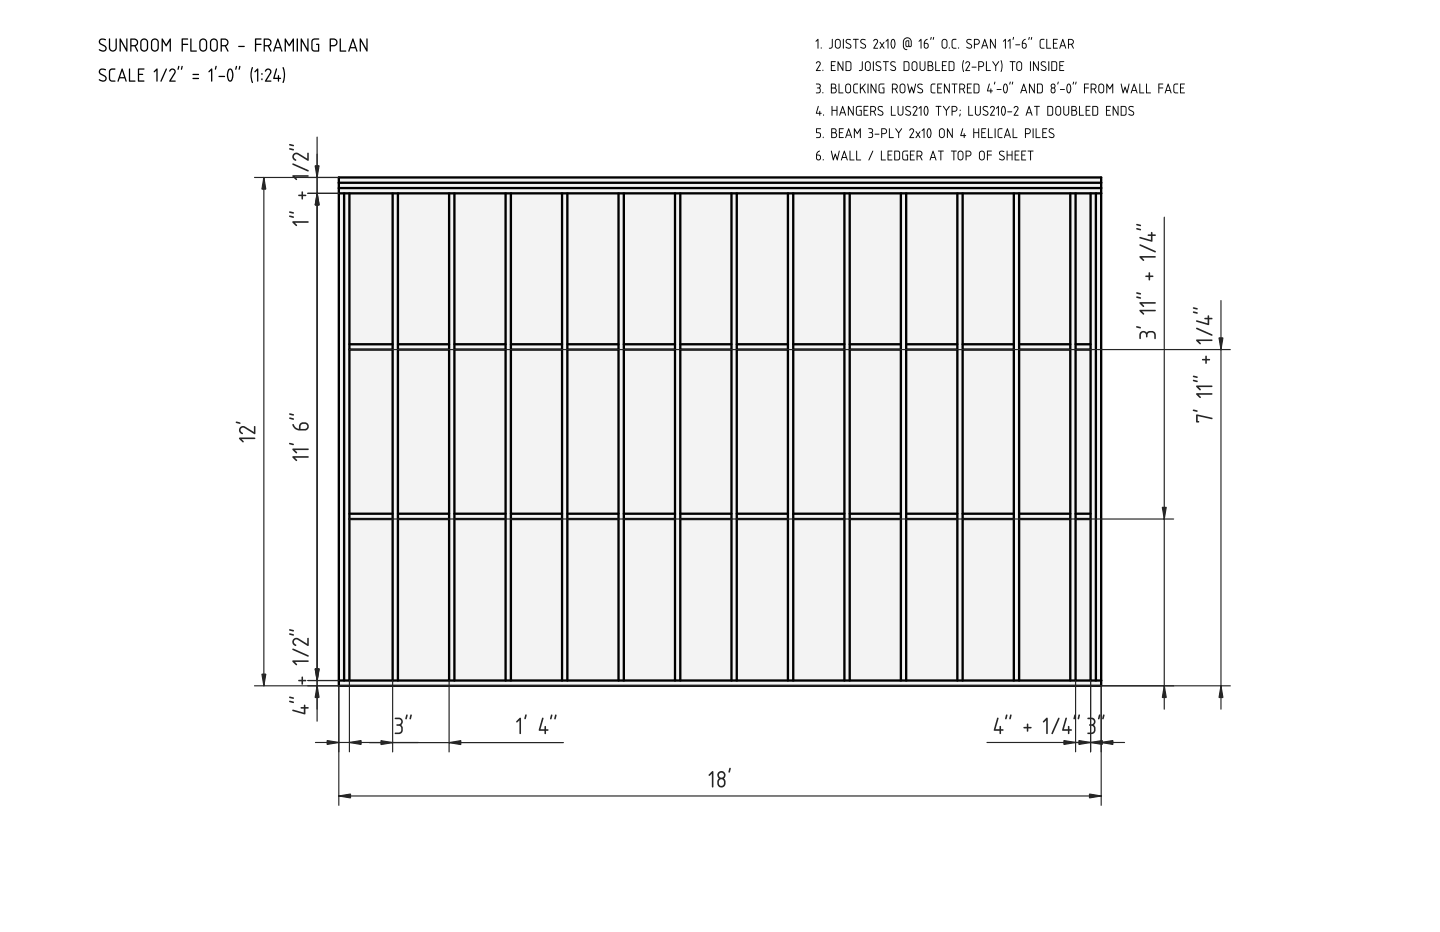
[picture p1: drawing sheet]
<svg xmlns="http://www.w3.org/2000/svg" width="432mm" height="279mm" viewBox="0 0 432 279" stroke-linecap="round" stroke-linejoin="round" font-family="sans-serif">
<g fill="#f1f3f5">
<path d="M101.6 53.2h228.6v152.4h-228.6z" fill-rule="evenodd"/>
<path d="M204 104.8h15.3v49.2h-15.3z" fill-rule="evenodd"/>
<path d="M187.1 104.8h15.3v49.2h-15.3z" fill-rule="evenodd"/>
<path d="M237.9 104.8h15.3v49.2h-15.3z" fill-rule="evenodd"/>
<path d="M220.9 104.8h15.4v49.2h-15.4z" fill-rule="evenodd"/>
<path d="M288.7 104.8h15.3v49.2h-15.3z" fill-rule="evenodd"/>
<path d="M254.8 104.8h15.3v49.2h-15.3z" fill-rule="evenodd"/>
<path d="M153.2 104.8h15.3v49.2h-15.3z" fill-rule="evenodd"/>
<path d="M119.3 104.8h15.4v49.2h-15.4z" fill-rule="evenodd"/>
<path d="M271.7 104.8h15.4v49.2h-15.4z" fill-rule="evenodd"/>
<path d="M170.1 104.8h15.4v49.2h-15.4z" fill-rule="evenodd"/>
<path d="M305.6 104.8h15.3v49.2h-15.3z" fill-rule="evenodd"/>
<path d="M136.3 104.8h15.3v49.2h-15.3z" fill-rule="evenodd"/>
<path d="M204 155.6h15.3v48.4h-15.3z" fill-rule="evenodd"/>
<path d="M237.9 155.6h15.3v48.4h-15.3z" fill-rule="evenodd"/>
<path d="M187.1 155.6h15.3v48.4h-15.3z" fill-rule="evenodd"/>
<path d="M271.7 155.6h15.4v48.4h-15.4z" fill-rule="evenodd"/>
<path d="M220.9 155.6h15.4v48.4h-15.4z" fill-rule="evenodd"/>
<path d="M288.7 155.6h15.3v48.4h-15.3z" fill-rule="evenodd"/>
<path d="M254.8 155.6h15.3v48.4h-15.3z" fill-rule="evenodd"/>
<path d="M153.2 155.6h15.3v48.4h-15.3z" fill-rule="evenodd"/>
<path d="M119.3 155.6h15.4v48.4h-15.4z" fill-rule="evenodd"/>
<path d="M170.1 155.6h15.4v48.4h-15.4z" fill-rule="evenodd"/>
<path d="M136.3 155.6h15.3v48.4h-15.3z" fill-rule="evenodd"/>
<path d="M305.6 155.6h15.3v48.4h-15.3z" fill-rule="evenodd"/>
<path d="M204 58h15.3v45.2h-15.3z" fill-rule="evenodd"/>
<path d="M237.9 58h15.3v45.2h-15.3z" fill-rule="evenodd"/>
<path d="M187.1 58h15.3v45.2h-15.3z" fill-rule="evenodd"/>
<path d="M220.9 58h15.4v45.2h-15.4z" fill-rule="evenodd"/>
<path d="M271.7 58h15.4v45.2h-15.4z" fill-rule="evenodd"/>
<path d="M254.8 58h15.3v45.2h-15.3z" fill-rule="evenodd"/>
<path d="M153.2 58h15.3v45.2h-15.3z" fill-rule="evenodd"/>
<path d="M288.7 58h15.3v45.2h-15.3z" fill-rule="evenodd"/>
<path d="M119.3 58h15.4v45.2h-15.4z" fill-rule="evenodd"/>
<path d="M170.1 58h15.4v45.2h-15.4z" fill-rule="evenodd"/>
<path d="M136.3 58h15.3v45.2h-15.3z" fill-rule="evenodd"/>
<path d="M305.6 58h15.3v45.2h-15.3z" fill-rule="evenodd"/>
<path d="M104.8 104.8h12.9v49.2h-12.9z" fill-rule="evenodd"/>
<path d="M104.8 155.6h12.9v48.4h-12.9z" fill-rule="evenodd"/>
<path d="M104.8 58h12.9v45.2h-12.9z" fill-rule="evenodd"/>
<path d="M101.6 204h228.6v1.6h-228.6z" fill-rule="evenodd"/>
<path d="M101.6 53.2h228.6v1.6h-228.6z" fill-rule="evenodd"/>
<path d="M101.6 56.4h228.6v1.6h-228.6z" fill-rule="evenodd"/>
<path d="M101.6 54.8h228.6v1.6h-228.6z" fill-rule="evenodd"/>
<path d="M304 58h1.6v146h-1.6z" fill-rule="evenodd"/>
<path d="M327 58h1.6v146h-1.6z" fill-rule="evenodd"/>
<path d="M103.2 58h1.6v146h-1.6z" fill-rule="evenodd"/>
<path d="M168.5 58h1.6v146h-1.6z" fill-rule="evenodd"/>
<path d="M328.6 58h1.6v146h-1.6z" fill-rule="evenodd"/>
<path d="M101.6 58h1.6v146h-1.6z" fill-rule="evenodd"/>
<path d="M320.9 58h1.6v146h-1.6z" fill-rule="evenodd"/>
<path d="M134.7 58h1.6v146h-1.6z" fill-rule="evenodd"/>
<path d="M287.1 58h1.6v146h-1.6z" fill-rule="evenodd"/>
<path d="M117.7 58h1.6v146h-1.6z" fill-rule="evenodd"/>
<path d="M270.1 58h1.6v146h-1.6z" fill-rule="evenodd"/>
<path d="M151.6 58h1.6v146h-1.6z" fill-rule="evenodd"/>
<path d="M219.3 58h1.6v146h-1.6z" fill-rule="evenodd"/>
<path d="M236.3 58h1.6v146h-1.6z" fill-rule="evenodd"/>
<path d="M185.5 58h1.6v146h-1.6z" fill-rule="evenodd"/>
<path d="M202.4 58h1.6v146h-1.6z" fill-rule="evenodd"/>
<path d="M253.2 58h1.6v146h-1.6z" fill-rule="evenodd"/>
<path d="M322.5 104.8h4.5v49.2h-4.5z" fill-rule="evenodd"/>
<path d="M322.5 155.6h4.5v48.4h-4.5z" fill-rule="evenodd"/>
<path d="M322.5 58h4.5v45.2h-4.5z" fill-rule="evenodd"/>
<path d="M237.9 103.2h15.3v1.6h-15.3z" fill-rule="evenodd"/>
<path d="M237.9 154h15.3v1.6h-15.3z" fill-rule="evenodd"/>
<path d="M187.1 154h15.3v1.6h-15.3z" fill-rule="evenodd"/>
<path d="M187.1 103.2h15.3v1.6h-15.3z" fill-rule="evenodd"/>
<path d="M220.9 103.2h15.4v1.6h-15.4z" fill-rule="evenodd"/>
<path d="M220.9 154h15.4v1.6h-15.4z" fill-rule="evenodd"/>
<path d="M204 103.2h15.3v1.6h-15.3z" fill-rule="evenodd"/>
<path d="M204 154h15.3v1.6h-15.3z" fill-rule="evenodd"/>
<path d="M288.7 154h15.3v1.6h-15.3z" fill-rule="evenodd"/>
<path d="M119.3 154h15.4v1.6h-15.4z" fill-rule="evenodd"/>
<path d="M119.3 103.2h15.4v1.6h-15.4z" fill-rule="evenodd"/>
<path d="M271.7 103.2h15.4v1.6h-15.4z" fill-rule="evenodd"/>
<path d="M271.7 154h15.4v1.6h-15.4z" fill-rule="evenodd"/>
<path d="M153.2 154h15.3v1.6h-15.3z" fill-rule="evenodd"/>
<path d="M153.2 103.2h15.3v1.6h-15.3z" fill-rule="evenodd"/>
<path d="M288.7 103.2h15.3v1.6h-15.3z" fill-rule="evenodd"/>
<path d="M254.8 103.2h15.3v1.6h-15.3z" fill-rule="evenodd"/>
<path d="M170.1 103.2h15.4v1.6h-15.4z" fill-rule="evenodd"/>
<path d="M170.1 154h15.4v1.6h-15.4z" fill-rule="evenodd"/>
<path d="M254.8 154h15.3v1.6h-15.3z" fill-rule="evenodd"/>
<path d="M136.3 154h15.3v1.6h-15.3z" fill-rule="evenodd"/>
<path d="M136.3 103.2h15.3v1.6h-15.3z" fill-rule="evenodd"/>
<path d="M305.6 103.2h15.3v1.6h-15.3z" fill-rule="evenodd"/>
<path d="M305.6 154h15.3v1.6h-15.3z" fill-rule="evenodd"/>
<path d="M104.8 154h12.9v1.6h-12.9z" fill-rule="evenodd"/>
<path d="M104.8 103.2h12.9v1.6h-12.9z" fill-rule="evenodd"/>
<path d="M322.5 154h4.5v1.6h-4.5z" fill-rule="evenodd"/>
<path d="M322.5 103.2h4.5v1.6h-4.5z" fill-rule="evenodd"/>
</g>
<g fill="none" stroke="#000" stroke-width=".7">
<path d="M101.6 53.2h228.6v152.4h-228.6zM101.6 58h228.6M101.6 56.4h228.6M101.6 54.8h228.6M103.2 58v146M104.8 58v146M117.7 58v146M119.3 58v146M134.7 58v146M136.3 58v146M151.6 58v146M153.2 58v146"/>
<path d="M168.5 58v146M170.1 58v146M185.5 58v146M187.1 58v146M202.4 58v146M204 58v146M219.3 58v146M220.9 58v146M236.3 58v146M237.9 58v146M253.2 58v146M254.8 58v146"/>
<path d="M270.1 58v146M271.7 58v146M287.1 58v146M288.7 58v146M304 58v146M305.6 58v146M320.9 58v146M322.5 58v146M327 58v146M328.6 58v146M104.8 104.8h12.9M104.8 103.2h12.9"/>
<path d="M119.3 104.8h15.4M119.3 103.2h15.4M136.3 104.8h15.3M136.3 103.2h15.3M153.2 104.8h15.3M153.2 103.2h15.3M170.1 104.8h15.4M170.1 103.2h15.4M187.1 104.8h15.3M187.1 103.2h15.3M204 104.8h15.3M204 103.2h15.3"/>
<path d="M220.9 104.8h15.4M220.9 103.2h15.4M237.9 104.8h15.3M237.9 103.2h15.3M254.8 104.8h15.3M254.8 103.2h15.3M271.7 104.8h15.4M271.7 103.2h15.4M288.7 104.8h15.3M288.7 103.2h15.3M305.6 104.8h15.3M305.6 103.2h15.3"/>
<path d="M322.5 104.8h4.5M322.5 103.2h4.5M104.8 155.6h12.9M104.8 154h12.9M119.3 155.6h15.4M119.3 154h15.4M136.3 155.6h15.3M136.3 154h15.3M153.2 155.6h15.3M153.2 154h15.3M170.1 155.6h15.4M170.1 154h15.4"/>
<path d="M187.1 155.6h15.3M187.1 154h15.3M204 155.6h15.3M204 154h15.3M220.9 155.6h15.4M220.9 154h15.4M237.9 155.6h15.3M237.9 154h15.3M254.8 155.6h15.3M254.8 154h15.3M271.7 155.6h15.4M271.7 154h15.4"/>
<path d="M288.7 155.6h15.3M288.7 154h15.3M305.6 155.6h15.3M305.6 154h15.3M322.5 155.6h4.5M322.5 154h4.5M101.6 204h228.6"/>
</g>
<path d="M118.4 215.2l.2-.1a1.51 1.51 0 0 1 2.2 1.5l-.5 .8a1.61 1.61 0 0 1 .3 2 1.61 1.61 0 0 1-2 .7l-.3-.3 .3-.2a1.13 1.13 0 0 0 1.6-.4 1.13 1.13 0 0 0-.6-1.6h-.6l-.1-.4a.93 .93 0 0 0 1.1-.2 .93 .93 0 0 0 .1-1.1l-.3-.3h-1.3zM123.1 214.2l.4 .2-.4 1.3-.3-.3zM121.9 214.2l.4 .2-.5 1.3-.3-.3z" fill="#212529"/>
<path d="M101.6 205.6v19.8M104.8 204v21.4M94.6 222.6h30.9" fill="none" stroke="#212529" stroke-width=".35"/>
<g fill="#212529" stroke="#212529" stroke-width=".35">
<path d="M104.8 222.6l3.5-.6v1.2z"/>
<path d="M98.1 222l3.5 .6-3.5 .6z"/>
</g>
<path d="M155.8 215.3l.3-.1 .1 .2v4.4l-.2 .3-.2-.3v-3.9l-.7 .7-.3-.2zM157.5 214.2l.4 .2-.4 1.2-.3-.2zM162.6 215.2h.3l.1 .2-.9 3.2h1.2v-.9l.2-.1 .2 .2v.8h.7l.1 .3-.8 .2v.9l-.2 .1-.2-.3v-.7h-1.5l-.3-.2zM166.5 214.2l.4 .2-.4 1.3-.3-.3zM165.3 214.2l.4 .2-.5 1.3-.3-.3z" fill="#212529"/>
<path d="M117.7 204v21.4M134.7 204v21.4M110.7 222.6h58.2" fill="none" stroke="#212529" stroke-width=".35"/>
<g fill="#212529" stroke="#212529" stroke-width=".35">
<path d="M134.7 222.6l3.5-.6v1.2z"/>
<path d="M114.2 222l3.5 .6-3.5 .6z"/>
</g>
<path d="M299.1 215.2h.3v.2l-.9 3.2h1.2v-.9l.2-.1 .3 .1v.9h.6l.1 .3-.7 .2v.9l-.3 .1-.2-.3v-.7h-1.5l-.2-.2zM302.9 214.2l.4 .2-.4 1.3-.3-.3zM301.7 214.2l.4 .2-.5 1.3-.2-.3zM306.9 218l1-.1v-.9l.2-.1 .2 .1 .1 .9h.8l.1 .2-.1 .2-.8 .1v.7l-.3 .3-.2-.2v-.8l-.9-.1zM313.7 215.3l.4-.1 .1 .2v4.4l-.2 .3-.3-.3v-3.9l-.6 .7-.4-.2zM317.3 215.2h.4v.3l-1.9 4.4-.5 .1zM319.6 215.2h.3v.2l-.9 3.2h1.2v-.9l.2-.1 .3 .1v.9h.6l.1 .3-.7 .2v.9l-.3 .1-.2-.3v-.7h-1.5l-.2-.2zM323.4 214.2l.4 .2-.4 1.3-.3-.3zM322.2 214.2l.4 .2-.5 1.3-.2-.3z" fill="#212529"/>
<path d="M322.5 204v21.4M327 204v21.4M296 222.6h38" fill="none" stroke="#212529" stroke-width=".35"/>
<g fill="#212529" stroke="#212529" stroke-width=".35">
<path d="M327 222.6l3.5-.6v1.2z"/>
<path d="M319 222l3.5 .6-3.5 .6z"/>
</g>
<path d="M326.1 215.2l.3-.1a1.51 1.51 0 0 1 2.1 1.5l-.5 .8a1.61 1.61 0 0 1 .3 2 1.61 1.61 0 0 1-2 .7l-.3-.3 .3-.2a1.13 1.13 0 0 0 1.7-.4 1.13 1.13 0 0 0-.7-1.6h-.6l-.1-.4a.93 .93 0 0 0 1.1-.2 .93 .93 0 0 0 .1-1.1l-.3-.3h-1.3zM330.8 214.2l.4 .2-.4 1.3-.3-.3zM329.6 214.2l.4 .2-.5 1.3-.3-.3z" fill="#212529"/>
<path d="M327 204v21.4M330.2 205.6v19.8M320 222.6h17.2" fill="none" stroke="#212529" stroke-width=".35"/>
<g fill="#212529" stroke="#212529" stroke-width=".35">
<path d="M330.2 222.6l3.5-.6v1.2z"/>
<path d="M323.5 222l3.5 .6-3.5 .6z"/>
</g>
<path d="M213.5 231.3l.3-.1 .1 .2v4.4l-.2 .3-.2-.3v-3.9l-.7 .7-.3-.2zM215.8 233.8l-.2 1.1a.76 .76 0 0 0 .8 .7 .76 .76 0 0 0 .7-.7 .86 .86 0 0 0-.2-1 .86 .86 0 0 0-.9-.2zM215.6 232.4a.76 .76 0 0 0 1.5 0 .76 .76 0 0 0-1.5 0zM215.3 231.6a1.25 1.25 0 0 1 1.9-.1 1.25 1.25 0 0 1-.1 1.9 1.44 1.44 0 0 1 .4 1.9 1.44 1.44 0 0 1-2 .5 1.77 1.77 0 0 1 .1-2.4l-.5-.8zM218.7 230.2l.4 .2-.4 1.2-.3-.2z" fill="#212529"/>
<path d="M101.6 205.6v35.8M330.2 205.6v35.8M101.6 238.6h228.6" fill="none" stroke="#212529" stroke-width=".35"/>
<g fill="#212529" stroke="#212529" stroke-width=".35">
<path d="M326.7 238l3.5 .6-3.5 .6z"/>
<path d="M101.6 238.6l3.5-.6v1.2z"/>
</g>
<path d="M87.7 66.4l4.6-.1 .3 .2-.3 .3h-3.9l.7 .6-.2 .4-1.1-1zM86.7 63.4l1.2 .2 .2 .4-1.2-.2zM86.7 64.7l1.2 .1 .2 .5-1.2-.2zM89.4 58.4l1-.1v-.8l.2-.1 .2 .1 .1 .8h.7l.3 .3-.2 .2h-.8l-.1 .9-.2 .1-.2-.1v-.9h-.9zM87.7 52.6l4.6-.1 .3 .2-.3 .3h-3.9l.7 .6-.2 .4-1.1-1zM87.7 49l4.7 1.9 .1 .5-4.6-1.9zM87.9 46.2l.7-.4h.7l2.8 1.8v-1.6l.3-.2 .2 .2v2.1l-.4 .1-2.8-1.8a.8 .8 0 0 0-1.3 .4 .8 .8 0 0 0 .7 1l.1 .2a.65 .65 0 0 1-.8 .1 .65 .65 0 0 1-.4-.6v-.8zM86.7 43.2l1.2 .2 .2 .4-1.2-.2zM86.7 44.5l1.2 .1 .2 .5-1.2-.2z" fill="#212529"/>
<path d="M95.1 41.1v171.5M92.3 204h9.3M92.3 205.6h9.3" fill="none" stroke="#212529" stroke-width=".35"/>
<g fill="#212529" stroke="#212529" stroke-width=".35">
<path d="M94.5 200.5h1.2l-.6 3.5z"/>
<path d="M95.1 205.6l.6 3.5h-1.2z"/>
</g>
<path d="M87.7 136.9l4.6-.1 .3 .2-.3 .2h-3.9l.7 .7-.2 .3-1.1-1zM87.7 134.6l4.6-.1 .3 .2-.3 .2h-3.9l.7 .7-.2 .3-1.1-1zM86.7 132.8l1.2 .2 .2 .4-1.2-.2zM87.7 127.2h.3a1.91 1.91 0 0 0 1.6 1.4 1.5 1.5 0 0 1 1.3-2 1.5 1.5 0 0 1 1.7 1.6l-.6 .7-.5 .2a3.9 3.9 0 0 1-2.8-.4 1.67 1.67 0 0 1-1-1.5zM90.4 127.3l-.3 1.3h1.3a.76 .76 0 0 0 .7-.8 .76 .76 0 0 0-.7-.7zM86.7 124l1.2 .1 .2 .4-1.2-.1zM86.8 125.2l1.2 .2 .1 .4-1.2-.2z" fill="#212529"/>
<path d="M92.3 58h9.3M95.1 58v146M92.3 204h9.3" fill="none" stroke="#212529" stroke-width=".35"/>
<g fill="#212529" stroke="#212529" stroke-width=".35">
<path d="M95.1 58l.6 3.5h-1.2z"/>
<path d="M94.5 200.5h1.2l-.6 3.5z"/>
</g>
<path d="M87.7 212.8l3.4 .8v-1.2h-.9l-.1-.3 1-.1v-.7l.3-.1 .2 .8h.9l.1 .2-.3 .2h-.7v1.5l-.2 .3-3.6-1zM86.7 208.9l1.2 .1 .2 .4-1.2-.1zM86.7 210.1l1.2 .2 .2 .4-1.2-.2zM89.4 203.9l1-.1v-.9l.2-.1 .2 .1 .1 .9h.7l.3 .2-.2 .2-.8 .1-.1 .9-.2 .1-.2-.2v-.8l-.9-.1zM87.7 198.1l4.6-.1 .3 .2-.3 .2h-3.9l.7 .7-.2 .3-1.1-1zM87.7 194.5l4.7 1.9 .1 .4-4.6-1.9zM87.9 191.7l.7-.5 .7 .1 2.8 1.7v-1.5l.3-.3 .2 .3v2l-.4 .1-2.8-1.7a.8 .8 0 0 0-1.3 .3 .8 .8 0 0 0 .7 1.1l.1 .1a.65 .65 0 0 1-.8 .2 .65 .65 0 0 1-.4-.7v-.8zM86.7 188.7l1.2 .1 .2 .4-1.2-.1zM86.7 189.9l1.2 .2 .2 .4-1.2-.2z" fill="#212529"/>
<path d="M92.3 53.2h9.3M92.3 58h9.3M95.1 46.2v170" fill="none" stroke="#212529" stroke-width=".35"/>
<g fill="#212529" stroke="#212529" stroke-width=".35">
<path d="M94.5 49.7h1.2l-.6 3.5z"/>
<path d="M95.1 58l.6 3.5h-1.2z"/>
</g>
<path d="M71.7 131.3l4.6-.1 .3 .2-.3 .2h-3.9l.7 .7-.2 .3-1.1-1zM71.9 128.2l.7-.5 .7 .1 2.8 1.7v-1.5l.3-.3 .2 .3v2l-.4 .1-2.8-1.7a.8 .8 0 0 0-1.3 .3 .8 .8 0 0 0 .7 1.1l.1 .1a.65 .65 0 0 1-.8 .2 .65 .65 0 0 1-.3-.7l-.1-.8zM70.7 126.4l1.2 .2 .2 .4-1.2-.2z" fill="#212529"/>
<path d="M76.3 53.2h25.3M79.1 53.2v152.4M76.3 205.6h25.3" fill="none" stroke="#212529" stroke-width=".35"/>
<g fill="#212529" stroke="#212529" stroke-width=".35">
<path d="M79.1 53.2l.6 3.5h-1.2z"/>
<path d="M78.5 202.1h1.2l-.6 3.5z"/>
</g>
<path d="M342 99.5l.9-.3 1 .5a1.61 1.61 0 0 1 2.1-.3 1.61 1.61 0 0 1 .6 2l-.3 .3-.2-.3a1.13 1.13 0 0 0-.4-1.6 1.13 1.13 0 0 0-1.6 .6v.6l-.4 .1a.93 .93 0 0 0-.2-1.1 .93 .93 0 0 0-1.1-.1l-.3 .3v1.3l-.2 .2a1.8 1.8 0 0 1 .1-2.2zM340.7 97.8l1.2 .2 .2 .4-1.2-.2zM341.7 93l4.6-.1 .3 .2-.3 .2h-3.9l.7 .7-.2 .3-1.1-1zM341.7 90.7l4.6-.1 .3 .2-.3 .2h-3.9l.7 .7-.2 .3-1.1-1zM340.7 87.7l1.2 .1 .2 .4-1.2-.1zM340.8 88.9l1.2 .2 .1 .4-1.2-.2zM343.5 82.7l.9-.1v-.9l.3-.1 .2 .1v.9h.7l.3 .2-.2 .2-.8 .1v.9l-.3 .1-.2-.2v-.8l-.9-.1zM341.7 76.9l4.6-.1 .3 .2-.3 .2h-3.9l.7 .7-.2 .3-1.1-1zM341.7 73.3l4.7 1.9 .1 .4-4.6-1.9zM341.7 71.1l3.4 .8v-1.2h-.9v-.3l.9-.1v-.7l.3-.1 .2 .8h.9l.1 .2-.3 .2h-.7v1.5l-.2 .3-3.6-1zM340.7 67.2l1.2 .1 .2 .4-1.2-.1zM340.8 68.4l1.2 .2 .1 .4-1.2-.2z" fill="#212529"/>
<path d="M349.1 65.1v147.5M104.8 155.6h247.1M101.6 205.6h250.3" fill="none" stroke="#212529" stroke-width=".35"/>
<g fill="#212529" stroke="#212529" stroke-width=".35">
<path d="M348.5 152.1h1.2l-.6 3.5z"/>
<path d="M349.1 205.6l.6 3.5h-1.2z"/>
</g>
<path d="M358.8 124.3l4.6 .9 .2 .2-.3 .3-4.2-1v1.5l.5 .2a.53 .53 0 0 1-.6 .2 .53 .53 0 0 1-.3-.5zM357.7 122.8l1.2 .2 .2 .4-1.2-.2zM358.7 118l4.6-.1 .3 .2-.3 .2h-3.9l.7 .7-.2 .3-1.1-1zM358.7 115.7l4.6-.1 .3 .2-.3 .2h-3.9l.7 .7-.2 .3-1.1-1zM357.7 112.7l1.2 .1 .2 .4-1.2-.1zM357.8 113.9l1.2 .2 .1 .4-1.2-.2zM360.5 107.7l.9-.1v-.9l.3-.1 .2 .1v.9h.7l.3 .2-.2 .2-.8 .1v.9l-.3 .1-.2-.2v-.8l-.9-.1zM358.7 101.9l4.6-.1 .3 .2-.3 .2h-3.9l.7 .7-.2 .3-1.1-1zM358.7 98.3l4.7 1.9 .1 .4-4.6-1.9zM358.7 96.1l3.4 .8v-1.2h-.9v-.3l.9-.1v-.7l.3-.1 .2 .8h.9l.1 .2-.3 .2h-.7v1.5l-.2 .3-3.6-1zM357.7 92.2l1.2 .1 .2 .4-1.2-.1zM357.8 93.4l1.2 .2 .1 .4-1.2-.2z" fill="#212529"/>
<path d="M366.1 90.1v122.5M104.8 104.8h264.1M101.6 205.6h267.3" fill="none" stroke="#212529" stroke-width=".35"/>
<g fill="#212529" stroke="#212529" stroke-width=".35">
<path d="M365.5 101.3h1.2l-.6 3.5z"/>
<path d="M366.1 205.6l.6 3.5h-1.2z"/>
</g>
<g fill="#000">
<path d="M29.9 11.8a1.52 1.52 0 0 1 1.9 .1l-.3 .2a.79 .79 0 0 0-1-.2 .79 .79 0 0 0-.3 1l.2 .2a2.05 2.05 0 0 1 1.6 1.1 1.2 1.2 0 0 1-.9 1.3 1.2 1.2 0 0 1-1.4-.7l.2-.1a.91 .91 0 0 0 1 .4 .91 .91 0 0 0 .7-.8l-1.8-1.3-.2-.5zM32.7 11.6l.3 .1v2.6a.81 .81 0 0 0 .8 .8 .81 .81 0 0 0 .8-.8v-2.6l.2-.2 .2 .2v2.5a1.2 1.2 0 0 1-1.1 1.3 1.2 1.2 0 0 1-1.3-1.2zM35.9 11.6h.3l1.7 3v-2.9l.3-.1v3.8l-.4-.1-1.6-2.9v2.9l-.3 .1zM39.4 11.9v1.6a1.03 1.03 0 0 0 1.2 0 1.03 1.03 0 0 0 .4-1.2l-.5-.4zM39.1 11.6l1.2-.1a1.18 1.18 0 0 1 1.1 1 1.18 1.18 0 0 1-.7 1.3l.7 1.6-.3-.1-.8-1.4h-.9v1.4l-.3 .1zM42.7 12.1l-.3 .6v1.7a.81 .81 0 0 0 .9 .7 .81 .81 0 0 0 .7-.8v-1.6a.81 .81 0 0 0-.4-.7 .81 .81 0 0 0-.9 .1zM42.4 11.9a1.19 1.19 0 0 1 1.3-.3 1.19 1.19 0 0 1 .7 1.1v1.6a1.19 1.19 0 0 1-1.1 1.2 1.19 1.19 0 0 1-1.3-1.1l.1-2.1zM45.9 12.1l-.3 .6v1.7a.81 .81 0 0 0 .9 .7 .81 .81 0 0 0 .7-.8v-1.6a.81 .81 0 0 0-.4-.7 .81 .81 0 0 0-.9 .1zM45.6 11.9a1.19 1.19 0 0 1 1.3-.3 1.19 1.19 0 0 1 .7 1.1v1.6a1.19 1.19 0 0 1-1.1 1.2 1.19 1.19 0 0 1-1.3-1.1l.1-2.1zM48.5 11.6h.3l1 1.7 1.1-1.7h.3v3.8l-.3-.2v-2.8l-1.1 1.5-1-1.5v2.9l-.3 .1zM54.5 11.6l1.7-.1 .2 .2-.2 .2h-1.4v1.2h1.4l.2 .2-.2 .2h-1.4v1.8l-.2 .2-.2-.2zM57.1 11.6l.3 .1v3.4h1.4l.2 .4-1.9-.1zM60.4 12.1l-.3 .6v1.7a.81 .81 0 0 0 .9 .7 .81 .81 0 0 0 .7-.8v-1.6a.81 .81 0 0 0-.4-.7 .81 .81 0 0 0-.9 .1zM60.1 11.9a1.19 1.19 0 0 1 1.3-.3 1.19 1.19 0 0 1 .7 1.1v1.6a1.19 1.19 0 0 1-1.1 1.2 1.19 1.19 0 0 1-1.3-1.1l.1-2.1zM63.6 12.1l-.3 .6v1.7a.81 .81 0 0 0 .9 .7 .81 .81 0 0 0 .7-.8v-1.6a.81 .81 0 0 0-.4-.7 .81 .81 0 0 0-.9 .1zM63.3 11.9a1.19 1.19 0 0 1 1.3-.3 1.19 1.19 0 0 1 .7 1.1v1.6a1.19 1.19 0 0 1-1.1 1.2 1.19 1.19 0 0 1-1.3-1.1l.1-2.1zM66.5 11.9v1.6a1.03 1.03 0 0 0 1.2 0 1.03 1.03 0 0 0 .4-1.2l-.5-.4zM66.2 11.6l1.2-.1a1.18 1.18 0 0 1 1.1 1 1.18 1.18 0 0 1-.7 1.3l.7 1.6-.3-.1-.8-1.4h-.9v1.4l-.3 .1zM71.5 13.8l1.7-.1 .2 .2-.2 .2h-1.6zM76.5 11.6l1.7-.1 .2 .2-.2 .2h-1.4v1.2h1.4l.2 .2-.2 .2h-1.4v1.8l-.2 .2-.2-.2zM79.4 11.9v1.6a1.03 1.03 0 0 0 1.2 0 1.03 1.03 0 0 0 .4-1.2l-.5-.4zM79.1 11.6l1.2-.1a1.18 1.18 0 0 1 1.1 1 1.18 1.18 0 0 1-.7 1.3l.7 1.6-.3-.1-.8-1.4h-.9v1.4l-.3 .1zM83.2 11.6l.3 .1 1.2 3.5-.2 .3-.5-1h-1.4l-.4 1-.3-.2zM83.3 12.3l-.6 1.8h1.2zM85.4 11.6h.3l1 1.7 1.1-1.7h.3v3.8l-.3-.2v-2.8l-1.1 1.5-1-1.5v2.9l-.3 .1zM89 11.6l.3 .2v3.4l-.2 .3-.2-.2zM90.2 11.6h.3l1.7 3v-2.9l.3-.1v3.8l-.4-.1-1.6-2.9v2.9l-.3 .1zM93.6 11.8l.7-.3 1.4 .1-.2 .3-1.5 .1-.3 .5v2.1l.4 .5h1.3v-1.6l-.6-.2 .1-.2 .8 .1v2.2l-1.7 .1-.5-.5-.2-2.6zM99.2 11.9v1.6h.9a.81 .81 0 0 0 .7-.9 .81 .81 0 0 0-.8-.7zM98.9 11.6l.2-.1a1.83 1.83 0 0 1 1.8 .4 1.19 1.19 0 0 1 .2 1.3 1.19 1.19 0 0 1-1 .7h-.9v1.4l-.3 .1zM101.9 11.6l.3 .1v3.4h1.4l.2 .4-1.9-.1zM105.7 11.6l.3 .1 1.2 3.5-.2 .3-.5-1h-1.4l-.4 1-.3-.2zM105.8 12.3l-.6 1.8h1.2zM107.9 11.6h.3l1.7 3v-2.9l.3-.1v3.8l-.4-.1-1.6-2.9v2.9l-.3 .1z"/>
<path d="M244.9 18.6a.74 .74 0 0 1 1-.1 .74 .74 0 0 1 .1 1l-1 1.5h1l.1 .3h-1.4l1-1.9a.51 .51 0 0 0-.2-.8 .51 .51 0 0 0-.7 .5l-.2-.2zM246.6 20.9h.3v.4l-.3-.1zM249.2 18.4h1.4l-.1 .2h-1.1v.9l.9 .2-.9 .1v1.2h1.1l.1 .3h-1.4zM251.2 18.4h.2l1.2 2.2v-2.1l.3-.1v2.8h-.3l-1.2-2.2v2.1l-.2 .1zM253.8 18.6v2.4h.9l.3-.5v-1.6l-.2-.2zM253.6 18.4h1.2l.5 .5v1.9l-.5 .5h-1.2zM258.5 18.4l.2 .1v2.1a.73 .73 0 0 1-.4 .6 .73 .73 0 0 1-.8 0l.9-.5zM259.8 18.8l-.2 1.7a.6 .6 0 0 0 .7 .5 .6 .6 0 0 0 .5-.6v-1.2a.6 .6 0 0 0-.3-.5 .6 .6 0 0 0-.7 .1zM259.6 18.6a.88 .88 0 0 1 1-.2 .88 .88 0 0 1 .5 .8v1.2a.88 .88 0 0 1-.8 .9 .88 .88 0 0 1-1-.8l.1-1.5zM261.8 18.4l.2 .1-.1 2.8zM262.8 18.6a.94 .94 0 0 1 1.3 .1l-.1 .1a.59 .59 0 0 0-.8-.2 .59 .59 0 0 0-.2 .8l.8 .5a.83 .83 0 0 1 .1 1.3 .83 .83 0 0 1-1.3-.4l.2-.1a.62 .62 0 0 0 .8 .4 .62 .62 0 0 0 .3-.9l-1.2-.6-.2-.5zM264.8 18.4l1.7 .1-.7 .1-.2 2.7-.1-2.7h-.7zM267.2 18.6a.94 .94 0 0 1 1.3 .1l-.1 .1a.59 .59 0 0 0-.8-.2 .59 .59 0 0 0-.2 .8l.8 .5a.83 .83 0 0 1 .1 1.3 .83 .83 0 0 1-1.3-.4l.2-.1a.62 .62 0 0 0 .8 .4 .62 .62 0 0 0 .3-.9l-1.2-.6-.2-.5zM271.2 18.6v2.4h.9l.3-.5v-1.6l-.2-.2zM271 18.4h1.2l.5 .5v1.9l-.5 .5h-1.2zM273.8 18.8l-.2 1.7a.6 .6 0 0 0 .7 .5 .6 .6 0 0 0 .5-.6v-1.2a.6 .6 0 0 0-.3-.5 .6 .6 0 0 0-.7 .1zM273.6 18.6a.88 .88 0 0 1 1-.2 .88 .88 0 0 1 .5 .8v1.2a.88 .88 0 0 1-.8 .9 .88 .88 0 0 1-1-.8l.1-1.5zM275.8 18.4l.2 .1v1.9a.6 .6 0 0 0 .6 .6 .6 .6 0 0 0 .6-.6l.2-2.1 .1 2.1a.89 .89 0 0 1-.8 .9 .89 .89 0 0 1-1-.9zM278.2 18.4h.7a.75 .75 0 0 1 .8 .4 .75 .75 0 0 1-.2 .9 .89 .89 0 0 1 .4 .9 .89 .89 0 0 1-.8 .7h-.9zM278.4 19.8v1.2h.7a.59 .59 0 0 0 .5-.6 .59 .59 0 0 0-.5-.6zM278.4 18.6v.9h.6a.45 .45 0 0 0 .5-.4 .45 .45 0 0 0-.5-.5zM280.5 18.4l.2 .1v2.5h1l.2 .3h-1.4zM282.5 18.4h1.4l-.1 .2h-1.1v.9l.9 .2-.9 .1v1.2h1.1l.1 .3h-1.4zM284.7 18.6v2.4h.9l.3-.5v-1.6l-.2-.2zM284.5 18.4h1.2l.5 .5v1.9l-.5 .5h-1.2zM288.9 18.1l.1 .2a5.3 5.3 0 0 0 0 3.3 2.32 2.32 0 0 1-.4-2.7zM289.7 18.6a.74 .74 0 0 1 1-.1 .74 .74 0 0 1 .1 1l-1 1.5h1l.1 .3h-1.4l1-1.9a.51 .51 0 0 0-.2-.8 .51 .51 0 0 0-.7 .5l-.2-.2zM291.4 20l1.4 .1-1.3 .2zM293.6 18.6v1.2h.7a.6 .6 0 0 0 .5-.6 .6 .6 0 0 0-.6-.6zM293.4 18.4h.9a.88 .88 0 0 1 .8 .8 .88 .88 0 0 1-.8 .9h-.7v1l-.2 .1zM295.7 18.4l.2 .1v2.5h1l.2 .3h-1.4zM297.6 18.4l1 1.1 .7-1.1 .3 .1a2.63 2.63 0 0 0-.9 2.8h-.2a2.7 2.7 0 0 0-1-2.8zM300.1 18.1a1.92 1.92 0 0 1 .5 2.1l-.3 1.4-.2-.3a5.2 5.2 0 0 0 0-3.2zM302.8 18.4l1.7 .1-.7 .1-.2 2.7-.1-2.7h-.7zM305.2 18.8l-.2 1.7a.6 .6 0 0 0 .7 .5 .6 .6 0 0 0 .5-.6v-1.2a.6 .6 0 0 0-.3-.5 .6 .6 0 0 0-.7 .1zM305 18.6a.88 .88 0 0 1 1-.2 .88 .88 0 0 1 .5 .8v1.2a.88 .88 0 0 1-.8 .9 .88 .88 0 0 1-1-.8l.1-1.5zM308.9 18.4l.2 .1-.1 2.8zM309.8 18.4h.2l1.2 2.2v-2.1l.3-.1v2.8h-.3l-1.2-2.2v2.1l-.2 .1zM312.3 18.6a.94 .94 0 0 1 1.3 .1l-.1 .1a.59 .59 0 0 0-.8-.2 .59 .59 0 0 0-.2 .8l.8 .5a.83 .83 0 0 1 .1 1.3 .83 .83 0 0 1-1.3-.4l.2-.1a.62 .62 0 0 0 .8 .4 .62 .62 0 0 0 .3-.9l-1.2-.6-.2-.5zM314.4 18.4l.2 .1-.1 2.8zM315.5 18.6v2.4h.9l.3-.5v-1.6l-.2-.2zM315.3 18.4h1.2l.5 .5v1.9l-.5 .5h-1.2zM317.7 18.4h1.4l-.1 .2h-1.1v.9l.9 .2-.9 .1v1.2h1.1l.1 .3h-1.4z"/>
<path d="M245.1 11.7l.3 .1-.1 2.8-.2-2.5-.4 .4-.2-.1zM246.1 14.2h.3v.4l-.3-.1zM249.5 11.7l.2 .1v2.1a.73 .73 0 0 1-.4 .6 .73 .73 0 0 1-.8 0l.9-.5zM250.8 12.1l-.2 1.7a.6 .6 0 0 0 .7 .5 .6 .6 0 0 0 .5-.6v-1.2a.6 .6 0 0 0-.3-.5 .6 .6 0 0 0-.7 .1zM250.6 11.9a.88 .88 0 0 1 1-.2 .88 .88 0 0 1 .5 .8v1.2a.88 .88 0 0 1-.8 .9 .88 .88 0 0 1-1-.8l.1-1.5zM252.8 11.7l.2 .1-.1 2.8zM253.8 11.9a.94 .94 0 0 1 1.3 .1l-.1 .1a.59 .59 0 0 0-.8-.2 .59 .59 0 0 0-.2 .8l.8 .5a.83 .83 0 0 1 .1 1.3 .83 .83 0 0 1-1.3-.4l.2-.1a.62 .62 0 0 0 .8 .4 .62 .62 0 0 0 .3-.9l-1.2-.6-.2-.5zM255.8 11.7l1.7 .1-.7 .1-.2 2.7-.1-2.7h-.7zM258.2 11.9a.94 .94 0 0 1 1.3 .1l-.1 .1a.59 .59 0 0 0-.8-.2 .59 .59 0 0 0-.2 .8l.8 .5a.83 .83 0 0 1 .1 1.3 .83 .83 0 0 1-1.3-.4l.2-.1a.62 .62 0 0 0 .8 .4 .62 .62 0 0 0 .3-.9l-1.2-.6-.2-.5zM262.1 11.9a.74 .74 0 0 1 1-.1 .74 .74 0 0 1 .1 1l-1 1.5h1l.1 .3h-1.4l1-1.9a.51 .51 0 0 0-.2-.8 .51 .51 0 0 0-.7 .5l-.2-.2zM263.8 12.6l.7 .7 .7-.7-.6 1 .6 1-.7-.8-.7 .8 .5-1zM266.1 11.7l.3 .1-.1 2.8-.2-2.5-.4 .4-.2-.1zM267.7 12l-.4 1.1a.98 .98 0 0 0 .6 1.2l.3-1.2a.95 .95 0 0 0-.5-1.1zM267.5 11.8a.77 .77 0 0 1 .8 .1 .77 .77 0 0 1 .2 .9v.3a1.17 1.17 0 0 1-.9 1.5l-.3-.5-.2-.8zM271.9 12.4a1.29 1.29 0 0 0 .2 1.5 1.29 1.29 0 0 0 .2-1.5zM271 11.7a1.38 1.38 0 0 1 1.7-.3 1.38 1.38 0 0 1 .7 1.6v.5a.51 .51 0 0 1-.3 .6 .51 .51 0 0 1-.6-.1 .59 .59 0 0 1-.7 .1 .59 .59 0 0 1-.3-.6v-.8a.68 .68 0 0 1 .4-.6 .68 .68 0 0 1 .8 .1v1.5l.2 .2 .2-.2v-1.2a1.04 1.04 0 0 0-1-1 1.04 1.04 0 0 0-1.1 1 2.14 2.14 0 0 0 .3 2l.8 .4a1.25 1.25 0 0 1-1.3-.5 1.25 1.25 0 0 1-.1-1.3zM276 11.7l.3 .1-.1 2.8-.2-2.5-.4 .4-.2-.1zM277.3 12.1l.7-.4 .1 .2a.9 .9 0 0 0-.7 .9 .85 .85 0 0 1 1.1 .5 .85 .85 0 0 1-.3 1.1 .85 .85 0 0 1-1.2-.3v-.2a2.08 2.08 0 0 1 .3-1.8zM277.3 13.1v.8a.45 .45 0 0 0 .4 .4 .45 .45 0 0 0 .5-.4l-.1-.6zM279.9 11.1l.2 .1-.2 .8-.2-.2zM279.1 11.1l.3 .1-.3 .8-.2-.2zM282.8 12.1l-.2 1.7a.6 .6 0 0 0 .7 .5 .6 .6 0 0 0 .5-.6v-1.2a.6 .6 0 0 0-.3-.5 .6 .6 0 0 0-.7 .1zM282.6 11.9a.88 .88 0 0 1 1-.2 .88 .88 0 0 1 .5 .8v1.2a.88 .88 0 0 1-.8 .9 .88 .88 0 0 1-1-.8l.1-1.5zM284.5 14.2h.3v.4l-.3-.1zM285.6 11.8l1.2-.1v.2l-.9 .1-.2 .2-.1 1.7 .3 .4h.8l.1 .3h-1l-.4-.4-.1-1.9zM287.3 14.2h.3v.4l-.3-.1zM290 11.9a.94 .94 0 0 1 1.3 .1l-.1 .1a.59 .59 0 0 0-.8-.2 .59 .59 0 0 0-.2 .8l.8 .5a.83 .83 0 0 1 .1 1.3 .83 .83 0 0 1-1.3-.4l.2-.1a.62 .62 0 0 0 .8 .4 .62 .62 0 0 0 .3-.9l-1.2-.6-.2-.5zM292.3 11.9v1.2h.7a.6 .6 0 0 0 .5-.6 .6 .6 0 0 0-.6-.6zM292.1 11.7h.9a.88 .88 0 0 1 .8 .8 .88 .88 0 0 1-.8 .9h-.7v1l-.2 .1zM295.2 11.7l.2 .1 .9 2.6-.1 .2-.4-.7h-1.1l-.2 .7-.3-.1zM295.3 12.2l-.5 1.4h.9zM296.9 11.7h.2l1.2 2.2v-2.1l.3-.1v2.8h-.3l-1.2-2.2v2.1l-.2 .1zM301.3 11.7l.3 .1-.1 2.8-.2-2.5-.4 .4-.2-.1zM302.7 11.7l.3 .1-.1 2.8-.2-2.5-.4 .4-.2-.1zM303.8 11.1l.3 .1-.3 .7zM304.5 13.3l1.4 .1-1.3 .2zM306.7 12.1l.7-.4 .1 .2a.9 .9 0 0 0-.7 .9 .85 .85 0 0 1 1.1 .5 .85 .85 0 0 1-.3 1.1 .85 .85 0 0 1-1.2-.3v-.2a2.08 2.08 0 0 1 .3-1.8zM306.7 13.1v.8a.45 .45 0 0 0 .4 .4 .45 .45 0 0 0 .5-.4l-.1-.6zM309.3 11.1l.2 .1-.2 .8-.2-.2zM308.5 11.1l.3 .1-.3 .8-.2-.2zM312 11.8l1.2-.1v.2l-.9 .1-.2 .2-.1 1.7 .3 .4h.8l.1 .3h-1l-.4-.4-.1-1.9zM313.8 11.7l.2 .1v2.5h1l.2 .3h-1.4zM315.8 11.7h1.4l-.1 .2h-1.1v.9l.9 .2-.9 .1v1.2h1.1l.1 .3h-1.4zM318.6 11.7l.2 .1 .9 2.6-.1 .2-.4-.7h-1.1l-.2 .7-.3-.1zM318.7 12.2l-.5 1.4h.9zM320.5 11.9v1.2a.74 .74 0 0 0 .9-.1 .74 .74 0 0 0 .2-.9zM320.3 11.7h.9a.88 .88 0 0 1 .8 .7 .88 .88 0 0 1-.5 1l.5 1.2-.3-.1-.5-1.1h-.7v1l-.2 .2z"/>
<path d="M29.9 20.8a1.52 1.52 0 0 1 1.9 .1l-.3 .2a.79 .79 0 0 0-1-.2 .79 .79 0 0 0-.3 1l.2 .2a2.05 2.05 0 0 1 1.6 1.1 1.2 1.2 0 0 1-.9 1.3 1.2 1.2 0 0 1-1.4-.7l.2-.1a.91 .91 0 0 0 1 .4 .91 .91 0 0 0 .7-.8l-1.8-1.3-.2-.5zM33 20.8a1.58 1.58 0 0 1 1.6-.1l-.2 .2-1.1 .1-.3 .5 .1 2.3 .5 .3 1 .1-.2 .3h-1.1l-.6-.5-.1-2.5zM36.5 20.6l.3 .1 1.2 3.5-.2 .3-.5-1h-1.4l-.4 1-.3-.2zM36.6 21.3l-.6 1.8h1.2zM38.7 20.6l.3 .1v3.4h1.4l.2 .4-1.9-.1zM41.4 20.6h1.9l-.2 .3h-1.4v1.2h1l.2 .2-1.2 .2v1.6h1.4l.2 .3h-1.9zM46.9 20.6l.4 .1v3.6l-.2 .2-.2-.2v-3.1l-.5 .5-.3-.2zM49.8 20.6h.2v.2l-1.5 3.5-.4 .2zM51 20.8a.99 .99 0 0 1 1.3-.1 .99 .99 0 0 1 .2 1.4l-1.2 2h1.2l.1 .4h-1.8l1.4-2.6a.69 .69 0 0 0-.4-1 .69 .69 0 0 0-.9 .6l-.2-.2zM54.5 19.8l.3 .1-.4 1-.2-.2zM53.5 19.8l.3 .1-.4 1-.2-.1zM57.8 23.4l1.7-.1 .2 .2-.2 .2h-1.6zM57.8 22.2l1.7-.1 .2 .2-.2 .2h-1.6zM63.3 20.6l.4 .1v3.6l-.2 .2-.2-.2v-3.1l-.5 .5-.3-.2zM64.7 19.8l.3 .1-.4 1-.2-.2zM65.6 22.8l1.7-.1 .2 .2-.2 .2h-1.6zM68.9 20.9a2.66 2.66 0 0 0 .1 3.2 2.42 2.42 0 0 0 0-3.2zM68.6 20.7a.91 .91 0 0 1 1 0 .91 .91 0 0 1 .3 .9l.1 1.1a1.46 1.46 0 0 1-1.2 1.8 3 3 0 0 1-.2-3.8zM71.8 19.8l.3 .1-.4 1-.2-.2zM70.8 19.8l.3 .1-.4 1-.2-.1zM75.6 20.1l.2 .1a7.9 7.9 0 0 0 0 4.7h-.1a5.7 5.7 0 0 1-.1-4.8zM77.1 20.6l.4 .1v3.6l-.2 .2-.2-.2v-3.1l-.5 .5-.3-.2zM78.4 23.6h.3v.4h-.3zM78.4 22h.3v.4h-.3zM79.7 20.8a.99 .99 0 0 1 1.3-.1 .99 .99 0 0 1 .2 1.4l-1.2 2h1.2l.1 .4h-1.8l1.4-2.6a.69 .69 0 0 0-.4-1 .69 .69 0 0 0-.9 .6l-.2-.2zM82.8 20.5l.3 .2-.8 2.6h1l.2-.8 .2 .8 .6 .2-.6 .2-.2 .8-.2-.8h-1.2l-.2-.2zM84.8 20.1h.1a5.2 5.2 0 0 1 0 4.8l-.1-.1a7.9 7.9 0 0 0 0-4.7z"/>
<path d="M244.7 38.5l1.5 .1-1.2 .1v.9a.92 .92 0 0 1 1.2 .7 .92 .92 0 0 1-.7 1.1l-.8-.1 .7-.2a.61 .61 0 0 0 .5-.6 .61 .61 0 0 0-.5-.6h-.7zM246.7 41h.3v.4l-.3-.1zM249.3 38.5h.7a.75 .75 0 0 1 .8 .4 .75 .75 0 0 1-.2 .9 .89 .89 0 0 1 .4 .9 .89 .89 0 0 1-.8 .7h-.9zM249.5 39.9v1.2h.7a.59 .59 0 0 0 .5-.6 .59 .59 0 0 0-.5-.6zM249.5 38.7v.9h.6a.45 .45 0 0 0 .5-.4 .45 .45 0 0 0-.5-.5zM251.6 38.5h1.4l-.1 .2h-1.1v.9l.9 .2-.9 .1v1.2h1.1l.1 .3h-1.4zM254.4 38.5l.2 .1 .9 2.6-.1 .2-.4-.7h-1.1l-.2 .7-.3-.1zM254.5 39l-.5 1.4h.9zM256.1 38.5h.2l.8 1.3 .7-1.3h.3v2.9l-.3-.2v-2.1l-.7 1.1-.8-1.1v2.1l-.2 .2zM260.4 38.5l.1-.1a.83 .83 0 0 1 1.1 .3 .83 .83 0 0 1-.1 1.1 .94 .94 0 0 1 .2 1.3 .94 .94 0 0 1-1.4 .1l.1-.1a.77 .77 0 0 0 .9-.1 .77 .77 0 0 0 .1-.9l-.7-.3a.67 .67 0 0 0 .7-.9l-1-.2zM262.3 40.1l1.4 .1-1.3 .2zM264.5 38.7v1.2h.7a.6 .6 0 0 0 .5-.6 .6 .6 0 0 0-.6-.6zM264.3 38.5h.9a.88 .88 0 0 1 .8 .8 .88 .88 0 0 1-.8 .9h-.7v1l-.2 .1zM266.6 38.5l.2 .1v2.5h1l.2 .3h-1.4zM268.5 38.5l1 1.1 .7-1.1 .3 .1a2.63 2.63 0 0 0-.9 2.8h-.2a2.7 2.7 0 0 0-1-2.8zM272.9 38.7a.74 .74 0 0 1 1-.1 .74 .74 0 0 1 .1 1l-1 1.5h1l.1 .3h-1.4l1-1.9a.51 .51 0 0 0-.2-.8 .51 .51 0 0 0-.7 .5l-.2-.2zM274.6 39.4l.7 .7 .7-.7-.6 1 .6 1-.7-.8-.7 .8 .5-1zM276.9 38.5l.3 .1-.1 2.8-.2-2.5-.4 .4-.2-.1zM278.5 38.8l-.4 1.1a.98 .98 0 0 0 .6 1.2l.3-1.2a.95 .95 0 0 0-.5-1.1zM278.3 38.6a.77 .77 0 0 1 .8 .1 .77 .77 0 0 1 .2 .9v.3a1.17 1.17 0 0 1-.9 1.5l-.3-.5-.2-.8zM282 38.9l-.2 1.7a.6 .6 0 0 0 .7 .5 .6 .6 0 0 0 .5-.6v-1.2a.6 .6 0 0 0-.3-.5 .6 .6 0 0 0-.7 .1zM281.8 38.7a.88 .88 0 0 1 1-.2 .88 .88 0 0 1 .5 .8v1.2a.88 .88 0 0 1-.8 .9 .88 .88 0 0 1-1-.8l.1-1.5zM284 38.5h.2l1.2 2.2v-2.1l.3-.1v2.8h-.3l-1.2-2.2v2.1l-.2 .1zM288.6 38.5l.2 .1-.5 1.9h.7l.1-.6 .2 .6 .4 .2-.4 .1-.2 .6-.1-.6-1.1-.1zM291.9 38.5l.2 .1v1h1.2v-1l.3-.1v2.9l-.3-.2v-1.3h-1.2v1.3l-.2 .2zM294.3 38.5h1.4l-.1 .2h-1.1v.9l.9 .2-.9 .1v1.2h1.1l.1 .3h-1.4zM296.3 38.5l.2 .1v2.5h1l.2 .3h-1.4zM298.3 38.5l.2 .1-.1 2.8zM299.4 38.6l1.2-.1v.2l-.9 .1-.2 .2-.1 1.7 .3 .4h.8l.1 .3h-1l-.4-.4-.1-1.9zM302 38.5l.2 .1 .9 2.6-.1 .2-.4-.7h-1.1l-.2 .7-.3-.1zM302.1 39l-.5 1.4h.9zM303.7 38.5l.2 .1v2.5h1l.2 .3h-1.4zM307.6 38.7v1.2h.7a.6 .6 0 0 0 .5-.6 .6 .6 0 0 0-.6-.6zM307.4 38.5h.9a.88 .88 0 0 1 .8 .8 .88 .88 0 0 1-.8 .9h-.7v1l-.2 .1zM309.7 38.5l.2 .1-.1 2.8zM310.6 38.5l.2 .1v2.5h1l.2 .3h-1.4zM312.6 38.5h1.4l-.1 .2h-1.1v.9l.9 .2-.9 .1v1.2h1.1l.1 .3h-1.4zM314.7 38.7a.94 .94 0 0 1 1.3 .1l-.1 .1a.59 .59 0 0 0-.8-.2 .59 .59 0 0 0-.2 .8l.9 .5a.83 .83 0 0 1 0 1.3 .83 .83 0 0 1-1.3-.4l.2-.1a.62 .62 0 0 0 .8 .4 .62 .62 0 0 0 .3-.9l-1.2-.6-.2-.5z"/>
<path d="M244.7 25.1l.1-.1a.83 .83 0 0 1 1.1 .3 .83 .83 0 0 1-.1 1.1 .94 .94 0 0 1 .2 1.3 .94 .94 0 0 1-1.4 .1l.1-.1a.77 .77 0 0 0 .9-.1 .77 .77 0 0 0 .1-.9l-.7-.3a.67 .67 0 0 0 .7-.9l-1-.2zM246.6 27.6h.3v.4l-.3-.1zM249.2 25.1h.7a.75 .75 0 0 1 .8 .4 .75 .75 0 0 1-.2 .9 .89 .89 0 0 1 .4 .9 .89 .89 0 0 1-.8 .7h-.9zM249.4 26.5v1.2h.7a.59 .59 0 0 0 .5-.6 .59 .59 0 0 0-.5-.6zM249.4 25.3v.9h.6a.45 .45 0 0 0 .5-.4 .45 .45 0 0 0-.5-.5zM251.5 25.1l.2 .1v2.5h1l.2 .3h-1.4zM253.9 25.5l-.2 1.7a.6 .6 0 0 0 .7 .5 .6 .6 0 0 0 .5-.6v-1.2a.6 .6 0 0 0-.3-.5 .6 .6 0 0 0-.7 .1zM253.7 25.3a.88 .88 0 0 1 1-.2 .88 .88 0 0 1 .5 .8v1.2a.88 .88 0 0 1-.8 .9 .88 .88 0 0 1-1-.8l.1-1.5zM256.1 25.2l1.2-.1v.2l-.9 .1-.2 .2-.1 1.7 .3 .4h.8l.1 .3h-1l-.4-.4-.1-1.9zM257.9 25.1l.2 .1v1.2l1.2-1.3h.3l-.9 1.1 .9 1.6-.1 .2-1-1.6-.4 .5v1h-.2zM260.2 25.1l.2 .1-.1 2.8zM261.1 25.1h.2l1.2 2.2v-2.1l.3-.1v2.8h-.3l-1.2-2.2v2.1l-.2 .1zM263.7 25.2l1.5-.1-.2 .2-1 .1-.3 .4v1.4l.3 .5h.9v-1.2l-.4-.1 .7-.1v1.6l-1.2 .1-.5-.4-.1-1.9zM267.7 25.3v1.2a.74 .74 0 0 0 .9-.1 .74 .74 0 0 0 .2-.9zM267.5 25.1h.9a.88 .88 0 0 1 .8 .7 .88 .88 0 0 1-.5 .9l.5 1.3-.3-.1-.5-1.1h-.7v1l-.2 .2zM270.2 25.5l-.2 1.7a.6 .6 0 0 0 .7 .5 .6 .6 0 0 0 .5-.6v-1.2a.6 .6 0 0 0-.3-.5 .6 .6 0 0 0-.7 .1zM270 25.3a.88 .88 0 0 1 1-.2 .88 .88 0 0 1 .5 .8v1.2a.88 .88 0 0 1-.8 .9 .88 .88 0 0 1-1-.8l.1-1.5zM272.1 25.1l.2 .1 .5 2.1 .6-1.4 .5 1.4 .5-2.1 .3-.1-.6 2.9-.3-.1-.4-1.4-.5 1.4-.2 .1zM275.3 25.3a.94 .94 0 0 1 1.3 .1l-.1 .1a.59 .59 0 0 0-.8-.2 .59 .59 0 0 0-.2 .8l.8 .5a.83 .83 0 0 1 .1 1.3 .83 .83 0 0 1-1.3-.4l.2-.1a.62 .62 0 0 0 .8 .4 .62 .62 0 0 0 .3-.9l-1.2-.6-.2-.5zM279.3 25.2l1.2-.1v.2l-.9 .1-.2 .2-.1 1.7 .3 .4h.8l.1 .3h-1l-.4-.4-.1-1.9zM281.1 25.1h1.4l-.1 .2h-1.1v.9l.9 .2-.9 .1v1.2h1.1l.1 .3h-1.4zM283.1 25.1h.2l1.2 2.2v-2.1l.3-.1v2.8h-.3l-1.2-2.2v2.1l-.2 .1zM285.4 25.1l1.7 .1-.7 .1-.2 2.7-.1-2.7h-.7zM287.9 25.3v1.2a.74 .74 0 0 0 .9-.1 .74 .74 0 0 0 .2-.9zM287.7 25.1h.9a.88 .88 0 0 1 .8 .7 .88 .88 0 0 1-.5 .9l.5 1.3-.3-.1-.5-1.1h-.7v1l-.2 .2zM290 25.1h1.4l-.1 .2h-1.1v.9l.9 .2-.9 .1v1.2h1.1l.1 .3h-1.4zM292.2 25.3v2.4h.9l.3-.4v-1.7l-.2-.2zM292 25.1h1.2l.5 .5v1.9l-.5 .5h-1.2zM296.6 25.1l.2 .1-.5 1.9h.7l.1-.6 .2 .6 .4 .2-.4 .1-.2 .6-.1-.6-1.1-.1zM298.2 24.5l.3 .1-.3 .7zM298.9 26.7l1.4 .1-1.3 .2zM301.4 25.4l-.4 1.1a.98 .98 0 0 0 .6 1.2l.3-1.2a.95 .95 0 0 0-.5-1.1zM301.2 25.2a.77 .77 0 0 1 .8 .1 .77 .77 0 0 1 .2 .9v.3a1.17 1.17 0 0 1-.9 1.5l-.3-.5-.2-.8zM303.6 24.5l.2 .1-.2 .8-.2-.2zM302.8 24.5l.3 .1-.3 .8-.2-.2zM306.9 25.1l.2 .1 .9 2.6-.1 .2-.4-.7h-1.1l-.2 .7-.3-.1zM307 25.6l-.5 1.4h.9zM308.6 25.1h.2l1.2 2.2v-2.1l.3-.1v2.8h-.3l-1.2-2.2v2.1l-.2 .1zM311.2 25.3v2.4h.9l.3-.4v-1.7l-.2-.2zM311 25.1h1.2l.5 .5v1.9l-.5 .5h-1.2zM315.2 27.1a.56 .56 0 0 0 1.1 0 .56 .56 0 0 0-1.1 0zM315.3 25.8a.46 .46 0 0 0 .9 0 .46 .46 0 0 0-.9 0zM315.3 25.2a.74 .74 0 0 1 1.1 .1 .74 .74 0 0 1-.2 1.1 .87 .87 0 0 1 .2 1.3 .87 .87 0 0 1-1.3 0 .87 .87 0 0 1 .2-1.3l-.3-.7zM317.2 24.5l.3 .1-.3 .7zM317.9 26.7l1.4 .1-1.3 .2zM320.4 25.4l-.4 1.1a.98 .98 0 0 0 .6 1.2l.3-1.2a.95 .95 0 0 0-.5-1.1zM320.2 25.2a.77 .77 0 0 1 .8 .1 .77 .77 0 0 1 .2 .9v.3a1.17 1.17 0 0 1-.9 1.5l-.3-.5-.2-.8zM322.6 24.5l.2 .1-.2 .8-.2-.2zM321.8 24.5l.3 .1-.3 .8-.2-.2zM325.1 25.1l1.4 .1-1.2 .1v.9l1.2 .2-1.2 .1-.1 1.5zM327.3 25.3v1.2a.74 .74 0 0 0 .9-.1 .74 .74 0 0 0 .2-.9zM327.1 25.1h.9a.88 .88 0 0 1 .8 .7 .88 .88 0 0 1-.5 .9l.5 1.3-.3-.1-.5-1.1h-.7v1l-.2 .2zM329.8 25.5l-.2 1.7a.6 .6 0 0 0 .7 .5 .6 .6 0 0 0 .5-.6v-1.2a.6 .6 0 0 0-.3-.5 .6 .6 0 0 0-.7 .1zM329.6 25.3a.88 .88 0 0 1 1-.2 .88 .88 0 0 1 .5 .8v1.2a.88 .88 0 0 1-.8 .9 .88 .88 0 0 1-1-.8l.1-1.5zM331.8 25.1h.2l.8 1.3 .7-1.3h.3v2.9l-.3-.2v-2.1l-.7 1.1-.8-1.1v2.1l-.2 .2zM336.1 25.1l.2 .1 .5 2.1 .6-1.4 .5 1.4 .5-2.1 .3-.1-.6 2.9-.3-.1-.4-1.4-.5 1.4-.2 .1zM340 25.1l.2 .1 .9 2.6-.1 .2-.4-.7h-1.1l-.2 .7-.3-.1zM340.1 25.6l-.5 1.4h.9zM341.7 25.1l.2 .1v2.5h1l.2 .3h-1.4zM343.7 25.1l.2 .1v2.5h1l.2 .3h-1.4zM347.4 25.1l1.4 .1-1.2 .1v.9l1.2 .2-1.2 .1-.1 1.5zM350.2 25.1l.2 .1 .9 2.6-.1 .2-.4-.7h-1.1l-.2 .7-.3-.1zM350.3 25.6l-.5 1.4h.9zM352.1 25.2l1.2-.1v.2l-.9 .1-.2 .2-.1 1.7 .3 .4h.8l.1 .3h-1l-.4-.4-.1-1.9zM353.9 25.1h1.4l-.1 .2h-1.1v.9l.9 .2-.9 .1v1.2h1.1l.1 .3h-1.4z"/>
<path d="M245.3 31.8l.2 .1-.5 1.9h.7l.1-.6 .2 .6 .4 .2-.4 .1-.2 .6-.1-.6-1.1-.1zM246.8 34.3h.3v.4l-.3-.1zM249.4 31.8l.2 .1v1h1.2v-1l.3-.1v2.9l-.3-.2v-1.3h-1.2v1.3l-.2 .2zM252.6 31.8l.2 .1 .9 2.6-.1 .2-.4-.7h-1.1l-.2 .7-.3-.1zM252.7 32.3l-.5 1.4h.9zM254.3 31.8h.2l1.2 2.2v-2.1l.3-.1v2.8h-.3l-1.2-2.2v2.1l-.2 .1zM256.9 31.9l1.5-.1-.2 .2-1 .1-.3 .4v1.4l.3 .5h.9v-1.2l-.4-.1 .7-.1v1.6l-1.2 .1-.5-.4-.1-1.9zM259 31.8h1.4l-.1 .2h-1.1v.9l.9 .2-.9 .1v1.2h1.1l.1 .3h-1.4zM261.2 32v1.2a.74 .74 0 0 0 .9-.1 .74 .74 0 0 0 .2-.9zM261 31.8h.9a.88 .88 0 0 1 .8 .7 .88 .88 0 0 1-.5 .9l.5 1.3-.3-.1-.5-1.1h-.7v1l-.2 .2zM263.4 32a.94 .94 0 0 1 1.3 .1l-.1 .1a.59 .59 0 0 0-.8-.2 .59 .59 0 0 0-.2 .8l.9 .5a.83 .83 0 0 1 0 1.3 .83 .83 0 0 1-1.3-.4l.2-.1a.62 .62 0 0 0 .8 .4 .62 .62 0 0 0 .3-.9l-1.2-.6-.2-.5zM267.2 31.8l.2 .1v2.5h1l.2 .3h-1.4zM269.2 31.8l.2 .1v1.9a.6 .6 0 0 0 .6 .6 .6 .6 0 0 0 .6-.6l.2-2.1 .1 2.1a.89 .89 0 0 1-.8 .9 .89 .89 0 0 1-1-.9zM271.7 32a.94 .94 0 0 1 1.3 .1l-.1 .1a.59 .59 0 0 0-.8-.2 .59 .59 0 0 0-.2 .8l.9 .5a.83 .83 0 0 1 0 1.3 .83 .83 0 0 1-1.3-.4l.2-.1a.62 .62 0 0 0 .8 .4 .62 .62 0 0 0 .3-.9l-1.2-.6-.2-.5zM273.9 32a.74 .74 0 0 1 1-.1 .74 .74 0 0 1 .1 1l-1 1.5h1l.1 .3h-1.4l1-1.9a.51 .51 0 0 0-.2-.8 .51 .51 0 0 0-.7 .5l-.2-.2zM276 31.8l.3 .1-.1 2.8-.2-2.5-.4 .4-.2-.1zM277.6 32.1l-.4 1.1a.98 .98 0 0 0 .6 1.2l.3-1.2a.95 .95 0 0 0-.5-1.1zM277.4 31.9a.77 .77 0 0 1 .8 .1 .77 .77 0 0 1 .2 .9v.3a1.17 1.17 0 0 1-.9 1.5l-.3-.5-.2-.8zM280.6 31.8l1.7 .1-.7 .1-.2 2.7-.1-2.7h-.7zM282.8 31.8l1 1.1 .7-1.1 .3 .1a2.63 2.63 0 0 0-.9 2.8h-.2a2.7 2.7 0 0 0-1-2.8zM285.6 32v1.2h.7a.6 .6 0 0 0 .5-.6 .6 .6 0 0 0-.6-.6zM285.4 31.8h.9a.88 .88 0 0 1 .8 .8 .88 .88 0 0 1-.8 .9h-.7v1l-.2 .1zM287.8 34.1l.3 .1-.3 .7zM287.8 32.9h.2v.3h-.2zM290.4 31.8l.2 .1v2.5h1l.2 .3h-1.4zM292.4 31.8l.2 .1v1.9a.6 .6 0 0 0 .6 .6 .6 .6 0 0 0 .6-.6l.2-2.1 .1 2.1a.89 .89 0 0 1-.8 .9 .89 .89 0 0 1-1-.9zM294.9 32a.94 .94 0 0 1 1.3 .1l-.1 .1a.59 .59 0 0 0-.8-.2 .59 .59 0 0 0-.2 .8l.8 .5a.83 .83 0 0 1 .1 1.3 .83 .83 0 0 1-1.3-.4l.2-.1a.62 .62 0 0 0 .8 .4 .62 .62 0 0 0 .3-.9l-1.2-.6-.2-.5zM297.1 32a.74 .74 0 0 1 1-.1 .74 .74 0 0 1 .1 1l-1 1.5h1l.1 .3h-1.4l1-1.9a.51 .51 0 0 0-.2-.8 .51 .51 0 0 0-.7 .5l-.2-.2zM299.2 31.8l.3 .1-.1 2.8-.2-2.5-.4 .4-.2-.1zM300.8 32.1l-.4 1.1a.98 .98 0 0 0 .6 1.2l.3-1.2a.95 .95 0 0 0-.5-1.1zM300.6 31.9a.77 .77 0 0 1 .8 .1 .77 .77 0 0 1 .2 .9v.3a1.17 1.17 0 0 1-.9 1.5l-.3-.5-.2-.8zM302.1 33.4l1.4 .1-1.3 .2zM304.2 32a.74 .74 0 0 1 1-.1 .74 .74 0 0 1 .1 1l-1 1.5h1l.1 .3h-1.4l1-1.9a.51 .51 0 0 0-.2-.8 .51 .51 0 0 0-.7 .5l-.2-.2zM308.5 31.8l.2 .1 .9 2.6-.1 .2-.4-.7h-1.1l-.2 .7-.3-.1zM308.6 32.3l-.5 1.4h.9zM310.1 31.8l1.7 .1-.7 .1-.2 2.7-.1-2.7h-.7zM314.3 32v2.4h.9l.3-.5v-1.6l-.2-.2zM314.1 31.8h1.2l.5 .5v1.9l-.5 .5h-1.2zM316.9 32.2l-.2 1.7a.6 .6 0 0 0 .7 .5 .6 .6 0 0 0 .5-.6v-1.2a.6 .6 0 0 0-.3-.5 .6 .6 0 0 0-.7 .1zM316.7 32a.88 .88 0 0 1 1-.2 .88 .88 0 0 1 .5 .8v1.2a.88 .88 0 0 1-.8 .9 .88 .88 0 0 1-1-.8l.1-1.5zM318.9 31.8l.2 .1v1.9a.6 .6 0 0 0 .6 .6 .6 .6 0 0 0 .6-.6l.2-2.1 .1 2.1a.89 .89 0 0 1-.8 .9 .89 .89 0 0 1-1-.9zM321.3 31.8h.7a.75 .75 0 0 1 .8 .4 .75 .75 0 0 1-.2 .9 .89 .89 0 0 1 .4 .9 .89 .89 0 0 1-.8 .7h-.9zM321.5 33.2v1.2h.7a.59 .59 0 0 0 .5-.6 .59 .59 0 0 0-.5-.6zM321.5 32v.9h.6a.45 .45 0 0 0 .5-.4 .45 .45 0 0 0-.5-.5zM323.6 31.8l.2 .1v2.5h1l.2 .3h-1.4zM325.6 31.8h1.4l-.1 .2h-1.1v.9l.9 .2-.9 .1v1.2h1.1l.1 .3h-1.4zM327.8 32v2.4h.9l.3-.5v-1.6l-.2-.2zM327.6 31.8h1.2l.5 .5v1.9l-.5 .5h-1.2zM331.7 31.8h1.4l-.1 .2h-1.1v.9l.9 .2-.9 .1v1.2h1.1l.1 .3h-1.4zM333.7 31.8h.2l1.2 2.2v-2.1l.3-.1v2.8h-.3l-1.2-2.2v2.1l-.2 .1zM336.3 32v2.4h.9l.3-.5v-1.6l-.2-.2zM336.1 31.8h1.2l.5 .5v1.9l-.5 .5h-1.2zM338.6 32a.94 .94 0 0 1 1.3 .1l-.1 .1a.59 .59 0 0 0-.8-.2 .59 .59 0 0 0-.2 .8l.8 .5a.83 .83 0 0 1 .1 1.3 .83 .83 0 0 1-1.3-.4l.2-.1a.62 .62 0 0 0 .8 .4 .62 .62 0 0 0 .3-.9l-1.2-.6-.2-.5z"/>
<path d="M245 45.6l.7-.4 .1 .2a.9 .9 0 0 0-.7 .9 .85 .85 0 0 1 1.1 .5 .85 .85 0 0 1-.3 1.1 .85 .85 0 0 1-1.2-.3v-.2a2.08 2.08 0 0 1 .3-1.8zM245 46.6v.8a.45 .45 0 0 0 .4 .4 .45 .45 0 0 0 .5-.4l-.1-.6zM246.7 47.7h.3v.4l-.3-.1zM249.2 45.2l.2 .1 .5 2.1 .6-1.4 .5 1.4 .5-2.1 .3-.1-.6 2.9-.3-.1-.4-1.4-.5 1.4-.2 .1zM253.1 45.2l.2 .1 .9 2.6-.1 .2-.4-.7h-1.1l-.2 .7-.3-.1zM253.2 45.7l-.5 1.4h.9zM254.8 45.2l.2 .1v2.5h1l.2 .3h-1.4zM256.8 45.2l.2 .1v2.5h1l.2 .3h-1.4zM261.6 45.2l.2 .2-1.1 2.6-.3 .1zM264.2 45.2l.2 .1v2.5h1l.2 .3h-1.4zM266.2 45.2h1.4l-.1 .2h-1.1v.9l.9 .2-.9 .1v1.2h1.1l.1 .3h-1.4zM268.4 45.4v2.4h.9l.3-.5v-1.6l-.2-.2zM268.2 45.2h1.2l.5 .5v1.9l-.5 .5h-1.2zM270.8 45.3l1.5-.1-.2 .2-1 .1-.3 .4v1.4l.3 .5h.9v-1.2l-.4-.1 .7-.1v1.6l-1.2 .1-.5-.4-.1-1.9zM272.9 45.2h1.4l-.1 .2h-1.1v.9l.9 .2-.9 .1v1.2h1.1l.1 .3h-1.4zM275.1 45.4v1.2a.74 .74 0 0 0 .9-.1 .74 .74 0 0 0 .2-.9zM274.9 45.2h.9a.88 .88 0 0 1 .8 .7 .88 .88 0 0 1-.5 .9l.5 1.3-.3-.1-.5-1.1h-.7v1l-.2 .2zM279.7 45.2l.2 .1 .9 2.6-.1 .2-.4-.7h-1.1l-.2 .7-.3-.1zM279.8 45.7l-.5 1.4h.9zM281.3 45.2l1.7 .1-.7 .1-.2 2.7-.1-2.7h-.7zM285.2 45.2l1.7 .1-.7 .1-.2 2.7-.1-2.7h-.7zM287.6 45.6l-.2 1.7a.6 .6 0 0 0 .7 .5 .6 .6 0 0 0 .5-.6v-1.2a.6 .6 0 0 0-.3-.5 .6 .6 0 0 0-.7 .1zM287.4 45.4a.88 .88 0 0 1 1-.2 .88 .88 0 0 1 .5 .8v1.2a.88 .88 0 0 1-.8 .9 .88 .88 0 0 1-1-.8l.1-1.5zM289.8 45.4v1.2h.7a.6 .6 0 0 0 .5-.6 .6 .6 0 0 0-.6-.6zM289.6 45.2h.9a.88 .88 0 0 1 .8 .8 .88 .88 0 0 1-.8 .9h-.7v1l-.2 .1zM294 45.6l-.2 1.7a.6 .6 0 0 0 .7 .5 .6 .6 0 0 0 .5-.6v-1.2a.6 .6 0 0 0-.3-.5 .6 .6 0 0 0-.7 .1zM293.8 45.4a.88 .88 0 0 1 1-.2 .88 .88 0 0 1 .5 .8v1.2a.88 .88 0 0 1-.8 .9 .88 .88 0 0 1-1-.8l.1-1.5zM296 45.2l1.4 .1-1.2 .1v.9l1.2 .2-1.2 .1-.1 1.5zM299.8 45.4a.94 .94 0 0 1 1.3 .1l-.1 .1a.59 .59 0 0 0-.8-.2 .59 .59 0 0 0-.2 .8l.8 .5a.83 .83 0 0 1 .1 1.3 .83 .83 0 0 1-1.3-.4l.2-.1a.62 .62 0 0 0 .8 .4 .62 .62 0 0 0 .3-.9l-1.2-.6-.2-.5zM301.9 45.2l.2 .1v1h1.2v-1l.3-.1v2.9l-.3-.2v-1.3h-1.2v1.3l-.2 .2zM304.3 45.2h1.4l-.1 .2h-1.1v.9l.9 .2-.9 .1v1.2h1.1l.1 .3h-1.4zM306.3 45.2h1.4l-.1 .2h-1.1v.9l.9 .2-.9 .1v1.2h1.1l.1 .3h-1.4zM308.2 45.2l1.7 .1-.7 .1-.2 2.7-.1-2.7h-.7z"/>
</g>
</svg>
